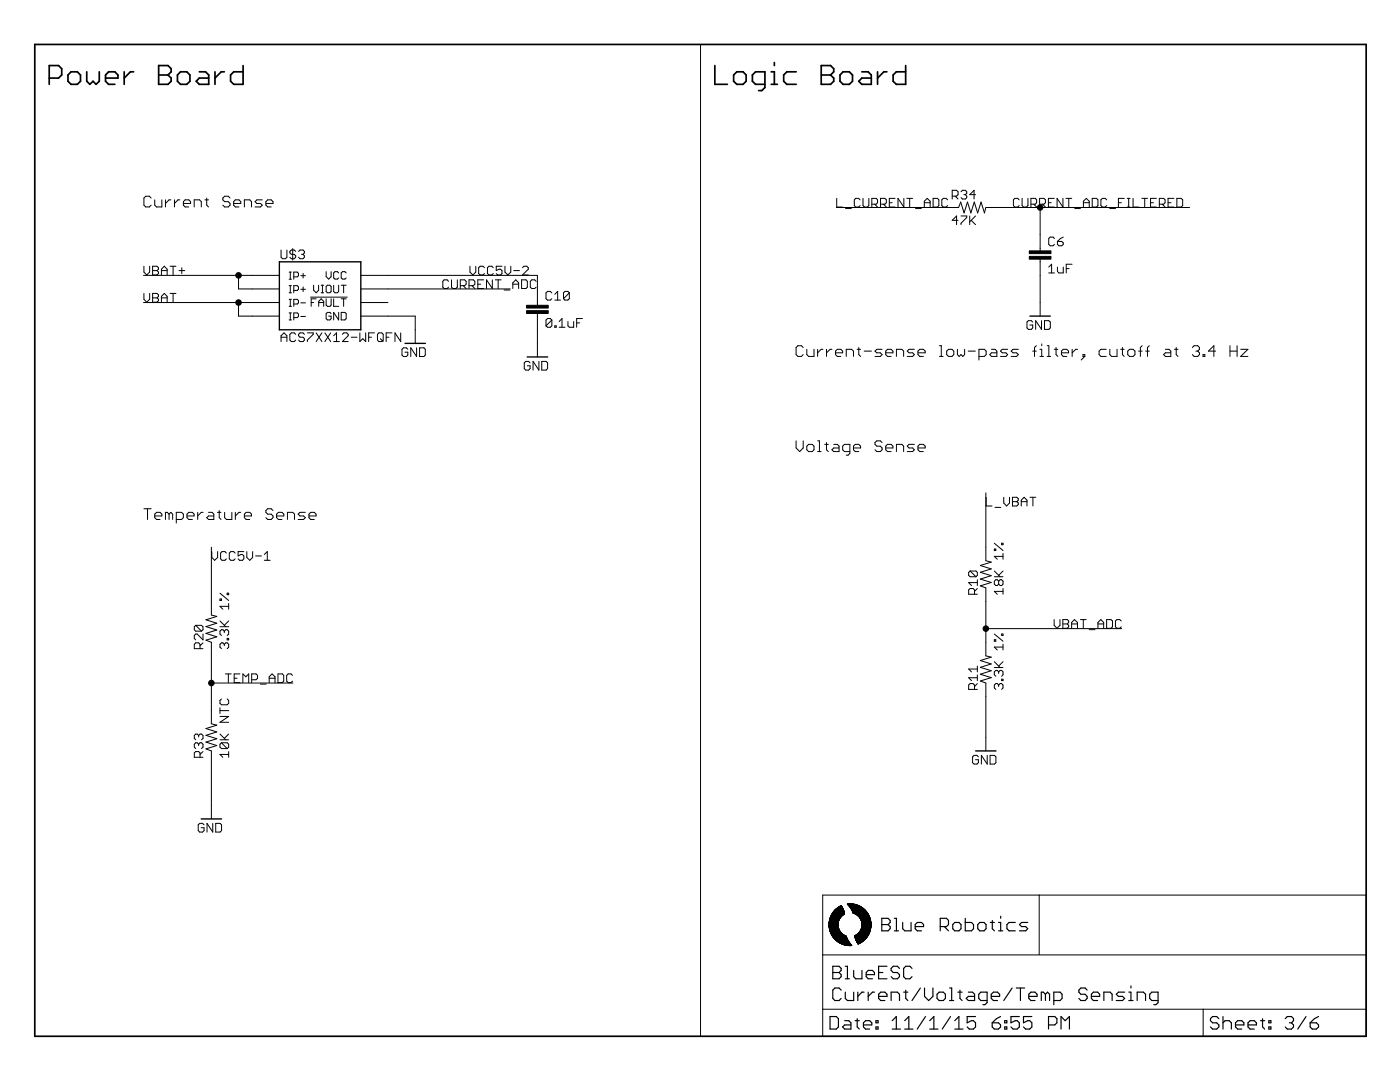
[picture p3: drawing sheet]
<svg xmlns="http://www.w3.org/2000/svg" width="279mm" height="216mm" viewBox="0 0 279 216" stroke-linecap="round" stroke-linejoin="round" font-family="sans-serif">
<g fill="none" stroke="#000" stroke-width=".2">
<path d="M139.8 8.9v197.9M30.2 39.5l-.4-.3h-.7l-.4 .3v1.4l.4 .4h.7l.4-.4M30.9 39.9v1l.3 .4h1.1v-1.4M33 39.9v1.4M34.1 39.9h-.4l-.7 .7M34.8 39.9v1.4M35.9 39.9h-.4l-.7 .7M40.9 39.9h.7M41.3 39.5v1.4l.3 .4M45.9 39.5l-.3-.3h-.8l-.3 .3v.4l.3 .3h.8l.3 .4v.3l-.3 .4h-.8l-.3-.4M52.3 39.9h-1l-.4 .3 .4 .4h.7l.3 .3-.3 .4h-1.1M167 39.6v1.7h1.1"/>
<path d="M171.6 39.9l-.2-.3h-.6l-.3 .3v1.1l.3 .3h.6l.2-.3M172.2 39.6v1.4l.3 .3h.6l.3-.3v-1.4M178.6 39.6h-1.1v1.7h1.1M180.4 39.6v1.7l-1.2-1.7v1.7M181 39.6h1.1M181.5 39.6v1.7M186.2 39.6h.9l.3 .3v1.1l-.3 .3h-.9zM189.1 39.9l-.3-.3h-.5l-.3 .3v1.1l.3 .3h.5l.3-.3M190 39.1h.9l.3-.3v-.5l-.3-.3h-.9v1.7M190.6 39.1l.6 .6M191.8 38.3l.3-.3h.6l.2 .3v.3l-.2 .2M192.4 38.8h.3"/>
<path d="M192.7 38.8l.2 .3v.3l-.2 .3h-.6l-.3-.3M194.7 38.8h-1.2l.9-.8v1.7M203.4 39.9l-.3-.3h-.6l-.3 .3v1.1l.3 .3h.6l.3-.3M204 39.6v1.4l.3 .3h.6l.2-.3v-1.4M210.4 39.6h-1.2v1.7h1.2M212.1 39.6v1.7l-1.1-1.7v1.7M212.7 39.6h1.2M213.3 39.6v1.7M218 39.6h.8l.3 .3v1.1l-.3 .3h-.8zM220.9 39.9l-.3-.3h-.6l-.3 .3v1.1l.3 .3h.6l.3-.3M224.4 39.6h-1.2v1.7M225 39.6h.5"/>
<path d="M225.3 39.6v1.7M226.1 39.6v1.7h1.2M227.9 39.6h1.1M228.5 39.6v1.7M230.8 39.6h-1.2v1.7h1.2M234.3 39.6h-1.2v1.7h1.2M234.9 39.6h.8l.3 .3v1.1l-.3 .3h-.8zM28.6 54.9h27.2M28.7 53.1v1.2l.6 .6 .6-.6v-1.2M28.7 58.5v1.2l.6 .6 .6-.6v-1.2M30.5 53.1h.8l.3 .3v.3l-.3 .3 .3 .3v.3l-.3 .3h-.8zM30.5 58.5h.8l.3 .3v.3l-.3 .3 .3 .3v.3l-.3 .3h-.8z"/>
<path d="M30.5 59.4h.8M30.5 54h.8M32.2 59.4h1.2M32.2 54.9v-1.2l.6-.6 .6 .6v1.2M32.2 54h1.2M34 58.5h1.1M34 53.1h1.1M34.5 53.1v1.8M34.5 58.5v1.8M35.7 54h1.2M36.3 53.4v1.2M36.6 40.6h1.4v-.4l-.3-.3h-.7l-.4 .3v.7l.4 .4h.7"/>
<path d="M38.8 41.3v-1.4h1l.4 .3v1.1M46.6 40.6h1.4v-.4l-.3-.3h-.7l-.4 .3v.7l.4 .4h.7M47.6 54.9v2.8h8.2M48.8 41.3v-1.4h1l.4 .3v1.1M53.1 40.6h1.4v-.4l-.4-.3h-.7l-.3 .3v.7l.3 .4h.7M56.1 49.9v1.4l.3 .3h.6l.3-.3v-1.4M57.7 58.4h.5M57.7 55.7h.5M57.7 54.3h.5M57.7 57h.5M57.7 59.7h.5M57.9 54.3v1.4"/>
<path d="M57.9 57v1.4M57.9 59.7v1.4M58.4 49.6v2.3M58.6 55.2h.7l.3-.2v-.5l-.3-.2h-.7v1.4M58.6 58h.7l.3-.3v-.4l-.3-.3h-.7v1.4M59 50.2l-.3-.3h-.6l-.3 .3v.3l.3 .3h.6l.3 .2v.3l-.3 .3h-.6l-.3-.3M59.6 50.2l.3-.3h.6l.2 .3v.3l-.2 .3M60 55h1M60 57.7h1M60.2 50.8h.3M60.5 50.8l.2 .2v.3l-.2 .3h-.6l-.3-.3M60.5 54.5v1"/>
<path d="M60.5 57.3v.9M62 59.3h7.3M62.6 56.9v1l.5 .5 .5-.5v-1M63.1 59.6h-1v1.5M64.1 58.4h.5M64.1 56.9h.5M64.3 56.9v1.5M65.1 54.2v1l.5 .5 .5-.5v-1M65.1 59.6v1.3l.2 .2h.5l.3-.2v-1.3M65.3 56.9h.5l.3 .3v1l-.3 .2h-.5l-.2-.2v-1zM66.6 56.9v1.3l.2 .2h.5l.3-.2v-1.3M66.6 59.6v1.5h1"/>
<path d="M67.6 54.5l-.3-.3h-.5l-.2 .3v1l.2 .2h.5l.3-.2M68.1 56.9h1M68.1 59.6h1M68.6 56.9v1.5M68.6 59.6v1.5M69.1 54.5l-.3-.3h-.5l-.2 .3v1l.2 .2h.5l.3-.2M72 54.9h35.3v6M72 57.7h29.8M89.5 56.1l-.3-.3h-.6l-.2 .3v1.2l.2 .3h.6l.3-.3M90.1 55.8v1.5l.3 .3h.6l.3-.3v-1.5M91.9 57h.8l.3-.3v-.6l-.3-.3h-.8v1.8M92.4 57l.6 .6"/>
<path d="M93.6 57h.9l.3-.3v-.6l-.3-.3h-.9v1.8M93.8 53.1v1.2l.6 .6 .6-.6v-1.2M94.2 57l.6 .6M95.4 56.7h.5M96.5 55.8h-1.1v1.8h1.1M96.7 53.4l-.3-.3h-.6l-.3 .3v1.2l.3 .3h.6l.3-.3M98.3 55.8v1.8l-1.2-1.8v1.8M98.4 53.4l-.3-.3h-.5l-.3 .3v1.2l.3 .3h.5l.3-.3M98.8 55.8h1.2M99.4 55.8v1.8M100.2 53.1h-1.2v.9l.9-.3 .3 .3v.6l-.3 .3h-.6l-.3-.3M100.6 57.9h1.1"/>
<path d="M100.8 53.1v1.2l.5 .6 .6-.6v-1.2M102.3 56.7h1.2M102.3 57.6v-1.2l.6-.6 .6 .6v1.2M102.5 54h1.2M104.1 55.8h.9l.2 .3v1.2l-.2 .3h-.9zM104.3 53.4l.3-.3h.5l.3 .3v.3l-1.1 1.2h1.1M107 56.1l-.3-.3h-.6l-.3 .3v1.2l.3 .3h.6l.3-.3M110.1 58.4l-.3-.3h-.5l-.3 .3v1.2l.3 .3h.5l.3-.3M110.7 59.9h1.2M110.7 58.7l.6-.6v1.8M113.6 58.4l-.3-.3h-.5l-.3 .3v1.2M113.6 58.4v1.2l-.3 .3h-.5l-.3-.3"/>
<path d="M113.6 58.4l-1.1 1.2M166.9 41.4h24.4l.4-1.1 .7 2.2 .7-2.2 .7 2.2 .6-2.2 .7 2.2 .7-2.2 .7 2.2 .2-1.1h40.7M168.7 41.6h1.2M174 40.7h.9l.2-.3v-.5l-.2-.3h-.9v1.7M174.6 40.7l.5 .6M175.7 40.7h.9l.3-.3v-.5l-.3-.3h-.9v1.7M176.3 40.7l.6 .6M177.5 40.4h.6M182.7 41.6h1.2M184.5 40.4h1.1M184.5 41.3v-1.1l.5-.6 .6 .6v1.1M191.2 44h-1.2l.9-.9v1.7"/>
<path d="M191.8 43.1h1.1v.3l-1.1 1.2v.2M193.5 43.1v1.7M193.8 44l.9 .8M194.7 43.1l-1.2 1.2M205.7 40.7h.9l.3-.3v-.5l-.3-.3h-.9v1.7M206.3 40.7l.6 .6M207.5 40.7h.8l.3-.3v-.5l-.3-.3h-.8v1.7M207.6 41.4v8.7M207.6 51.7v11.4M208.1 40.7l.5 .6M209.2 40.4h.6M209.3 53.3l.6-.6v1.8"/>
<path d="M209.3 54.5h1.1M210.4 47.6l-.2-.3h-.6l-.3 .3v1.1l.3 .3h.6l.2-.3M211 53.3v.9l.3 .3h.9v-1.2M211 48.2h.9l.3 .3v.2l-.3 .3h-.6l-.3-.3zM212.2 47.3l-.6 .3-.6 .6M212.8 53.6h.6M214 52.7h-1.2v1.8M214.5 41.6h1.1M216.2 40.4h1.2M216.2 41.3v-1.1l.6-.6 .6 .6v1.1M221.5 41.6h1.1M223.2 40.4h.6"/>
<path d="M225 41.3h.5M229.6 40.4h.6M231.4 40.7h.8l.3-.3v-.5l-.3-.3h-.8v1.7M231.9 40.7l.6 .6M233.1 40.4h.6M28.6 60.4h27.2M32.2 60.3v-1.2l.6-.6 .6 .6v1.2M47.6 60.4v2.7h8.2M56.1 68.2v-1.2l.6-.6 .6 .6v1.2M56.1 67.3h1.2M57.7 61.1h.5M57.7 63.8h.5"/>
<path d="M57.7 62.4h.5M57.9 62.4v1.4M58.6 60.7h.7l.3-.3v-.4l-.3-.3h-.7v1.4M58.6 63.4h.7l.3-.3v-.4l-.3-.3h-.7v1.4M59 66.7l-.3-.3h-.6l-.3 .3v1.2l.3 .3h.6l.3-.3M60 60.4h1M60 63.1h1M60.7 66.7l-.2-.3h-.6l-.3 .3v.3l.3 .3h.6l.2 .3v.3l-.2 .3h-.6l-.3-.3M61.3 66.4h1.2v.3l-1.2 1.2v.3M62.1 60.4h.5M63.1 66.4l1.1 1.8M63.6 60.4h1"/>
<path d="M63.6 61.1v-1l.5-.5 .5 .5v1M64.2 66.4l-1.1 1.8M64.8 66.4l1.2 1.8M66 66.4l-1.2 1.8M66.1 62.6l-.3-.3h-.5l-.2 .3v1l.2 .2h.5l.3-.2v-.5h-.5M66.6 68.2h1.1M66.6 67l.6-.6v1.8M67.6 62.3v1.5l-1-1.5v1.5M68.1 62.3h.7l.3 .3v1l-.3 .2h-.7zM68.3 66.7l.3-.3h.6l.3 .3v.3l-1.2 1.2h1.2M70.1 67.3h1.1M71.8 66.4v1.8l.6-.6 .6 .6v-1.8"/>
<path d="M72 60.4h5.4M72 63.1h10.9v5.4M73.6 67.3h.5M74.7 66.4h-1.1v1.8M75.6 66.4h.6l.3 .3v1.2l-.3 .3h-.6l-.3-.3v-1.2zM75.9 67.6l.6 .6M77.1 67.3h.5M78.2 66.4h-1.1v1.8M80 66.4v1.8l-1.2-1.8v1.8M81.4 69.7l-.3-.3h-.6l-.3 .3v1.1l.3 .3h.6l.3-.3v-.5h-.6M83.1 69.4v1.7l-1.1-1.7v1.7M83.7 69.4h.9l.3 .3v1.1l-.3 .3h-.9z"/>
<path d="M105.8 72.4l-.3-.3h-.6l-.3 .3v1.2l.3 .3h.6l.3-.3v-.6h-.6M107.3 62.5v8.7M107.5 72.1v1.8l-1.1-1.8v1.8M108.1 72.1h.9l.3 .3v1.2l-.3 .3h-.9zM110.1 63.9l-.3-.3h-.5l-.3 .3v1.1M110.1 63.9v1.1l-.3 .3h-.5l-.3-.3M110.1 63.9l-1.1 1.1M110.7 65h.3v.3h-.3zM111.6 65.3h1.2M111.6 64.2l.6-.6v1.7M113.3 64.2v.8l.3 .3h.9v-1.1M115.1 64.4h.6"/>
<path d="M116.2 63.6h-1.1v1.7M160.3 69.3l-.4-.3h-.7l-.3 .3v1.5l.3 .3h.7l.4-.3M161 69.7v1.1l.4 .3h1.1v-1.4M163.2 69.7v1.4M164.2 69.7h-.3l-.7 .7M165 69.7v1.4M166 69.7h-.3l-.7 .7M166.8 70.4h1.4v-.3l-.4-.4h-.7l-.3 .4v.7l.3 .3h.7M168.9 71.1v-1.4h1.1l.3 .4v1M171 69.7h.7M171.4 69.3v1.5l.3 .3M172.5 70.1h1.4"/>
<path d="M176 69.7h-1l-.4 .4 .4 .3h.7l.3 .4-.3 .3h-1.1M176.8 70.4h1.4v-.3l-.4-.4h-.7l-.3 .4v.7l.3 .3h.7M178.9 71.1v-1.4h1.1l.3 .4v1M182.5 69.7h-1.1l-.3 .4 .3 .3h.7l.4 .4-.4 .3h-1M183.2 70.4h1.4v-.3l-.3-.4h-.7l-.4 .4v.7l.4 .3h.7M187.5 69h.4v2.1M187.5 71.1h.7M188.9 70.1l.4-.4h.7l.4 .4v.7l-.4 .3h-.7l-.4-.3zM191.1 69.7v1.1l.3 .3 .4-.3 .4 .3 .3-.3v-1.1M193.2 70.1h1.4M195.4 71.1h1l.4-.3v-.7l-.4-.4h-1v2.1M197.9 69.7h.7l.3 .4v1h-1l-.4-.3 .4-.4h1"/>
<path d="M201.1 69.7h-1.1l-.3 .4 .3 .3h.7l.4 .4-.4 .3h-1M203.2 69.7h-1l-.4 .4 .4 .3h.7l.3 .4-.3 .3h-1.1M206.1 64.3l-.3-.3h-.6l-.2 .3v1.1l.2 .3h.6l.3-.3v-.5h-.6M206.1 70.1h.7M206.8 69l-.3 .3v1.8M207.5 71.1h.8M207.5 69.7h.4v1.4M207.9 64v1.7l-1.2-1.7v1.7M207.9 68.6v.4M208.4 64h.9l.3 .3v1.1l-.3 .3h-.9zM209 69h.3v2.1M209 71.1h.7"/>
<path d="M210.4 69.7h.7M210.8 69.3v1.5l.3 .3M211.8 70.4h1.5v-.3l-.4-.4h-.7l-.4 .4v.7l.4 .3h.7M214 69.7v1.4M215.1 69.7h-.4l-.7 .7M216.1 70.8h.4v.3h-.4zM216.5 71.1l-.7 .7M220.8 69.7h-1.1l-.3 .4v.7l.3 .3h1.1M221.5 69.7v1.1l.3 .3h1.1v-1.4M223.6 69.7h.7M224 69.3v1.5l.3 .3M225.1 70.1l.3-.4h.7l.4 .4v.7l-.4 .3h-.7l-.3-.3z"/>
<path d="M227.2 70.1h.7M227.9 69l-.3 .3v1.8M228.6 70.1h.8M229.4 69l-.4 .3v1.8M232.6 69.7h.7l.4 .4v1h-1.1l-.4-.3 .4-.4h1.1M234.4 69.7h.7M234.7 69.3v1.5l.4 .3M238 69.3l.3-.3h.7l.4 .3v.4l-.4 .4M238.7 70.1h.3M239 70.1l.4 .3v.4l-.4 .3h-.7l-.3-.3M240.1 70.8h.4v.3h-.4zM242.6 70.1h-1.4l1.1-1.1v2.1"/>
<path d="M245.5 70.1h1.4M245.5 69v2.1M246.9 69v2.1M247.6 69.7h1.4l-1.4 1.4h1.4M158.9 88v1.4l.7 .7 .7-.7v-1.4M161.4 88.7h.7l.4 .3v.7l-.4 .4h-.7l-.4-.4v-.7zM163.2 90.1h.7M163.2 88h.3v2.1M164.6 88.7h.7M165 88.3v1.4l.3 .4M166.4 88.7h.7l.3 .3v1.1h-1l-.4-.4 .4-.3h1M169.6 90.1h-1.1l-.3-.4v-.7l.3-.3h1.1v1.8l-.4 .3h-.3"/>
<path d="M170.3 89.4h1.4v-.4l-.3-.3h-.7l-.4 .3v.7l.4 .4h.7M176 88.3l-.3-.3h-.7l-.4 .3v.4l.4 .3h.7l.3 .4v.3l-.3 .4h-.7l-.4-.4M176.8 89.4h1.4v-.4l-.4-.3h-.7l-.3 .3v.7l.3 .4h.7M178.9 90.1v-1.4h1.1l.3 .3v1.1M182.5 88.7h-1.1l-.3 .3 .3 .4h.7l.4 .3-.4 .4h-1M183.2 89.4h1.4v-.4l-.3-.3h-.7l-.4 .3v.7l.4 .4h.7M196.7 98.3v13.6l1.1 .3-2.2 .6 2.2 .7-2.2 .7 2.2 .7-2.2 .6 2.2 .7-2.2 .7 1.1 .4v13.6l1.1 .2-2.2 .7 2.2 .7-2.2 .7 2.2 .6-2.2 .7 2.2 .7-2.2 .7 1.1 .4v13.5M196.8 99.2v1.8h1.2M200.3 99.2v1.2l.6 .6 .6-.6v-1.2M202.1 99.2h.8l.3 .3v.3l-.3 .3 .3 .3v.3l-.3 .3h-.8zM205.5 99.2h1.2M206.1 99.2v1.8"/>
<path d="M28.7 101.5h1.5M29.4 101.5v2.2M30.9 103h1.4v-.4l-.4-.4h-.7l-.3 .4v.7l.3 .4h.7M33.7 102.6l-.3-.4h-.4v1.5M33.7 102.6v1.1M33.7 102.6l.4-.4 .4 .4v1.1M35.2 103.7h1l.4-.4v-.7l-.4-.4h-1v2.2M37.3 103h1.4v-.4l-.3-.4h-.7l-.4 .4v.7l.4 .4h.7M39.5 102.2v1.5M40.5 102.2h-.3l-.7 .8M41.6 102.2h.7l.4 .4v1.1h-1.1l-.3-.4 .3-.3h1.1M42.2 109.2v13.5l1.1 .3-2.2 .7 2.2 .7-2.2 .6 2.2 .7-2.2 .7 2.2 .7-2.2 .6 1.1 .5v16.2l1.1 .3-2.2 .7 2.2 .6-2.2 .7 2.2 .7-2.2 .7 2.2 .7-2.2 .6 1.1 .4v13.6"/>
<path d="M42.3 110.1v1.1l.5 .6 .6-.6v-1.1M43.4 102.2h.7M43.8 101.9v1.4l.3 .4M43.9 119.5h.3v.3h-.3zM43.9 118.4l1.7 1.4M44.8 102.2v1.1l.4 .4h1.1v-1.5M45.2 110.4l-.3-.3h-.6l-.3 .3v1.1l.3 .3h.6l.3-.3M45.3 118.4h.3v.3h-.3zM46.9 110.4l-.3-.3h-.5l-.3 .3v1.1l.3 .3h.5l.3-.3M47 102.2v1.5M48 102.2h-.3l-.7 .8M48.7 110.1h-1.2v.8l.9-.3 .3 .3v.6l-.3 .3h-.6l-.3-.3"/>
<path d="M48.8 103h1.4v-.4l-.4-.4h-.7l-.3 .4v.7l.3 .4h.7M49.3 110.1v1.1l.5 .6 .6-.6v-1.1M51 110.9h1.2M52.7 111.8h1.2M52.7 110.6l.6-.5v1.7M54.5 101.9l-.4-.4h-.7l-.3 .4v.3l.3 .4h.7l.4 .4v.3l-.4 .4h-.7l-.3-.4M55.2 103h1.4v-.4l-.3-.4h-.7l-.4 .4v.7l.4 .4h.7M57.4 103.7v-1.5h1l.4 .4v1.1M60.9 102.2h-1l-.4 .4 .4 .4h.7l.3 .3-.3 .4h-1.1M61.7 103h1.4v-.4l-.4-.4h-.7l-.3 .4v.7l.3 .4h.7M193.6 113.9l-.3 .3v.6l.3 .3h1.2M193.6 113.9h1.2l.3 .3v.6l-.3 .3"/>
<path d="M193.6 113.9l1.2 1.2M194.5 118.6v-.9l-.3-.3h-.6l-.3 .3v.9h1.8M195.1 117.4l-.6 .6M195.1 116.2h-1.8l.6 .6M195.1 115.7v1.1M198.4 109.6h.3v.3h-.3zM198.4 115.1h1.8M198.4 113.9l1.2 1.2M198.4 108.4l1.8 1.5M198.6 101.2h1.1M199.3 116l.3-.3h.3l.3 .3v.5l-.3 .3h-.3l-.3-.3M199.3 116l-.3-.3h-.3l-.3 .3v.5l.3 .3h.3l.3-.3"/>
<path d="M199.3 116v.5M199.9 108.4h.3v.3h-.3zM200.2 118h-1.8l.6 .6M200.2 110.4v1.2M200.2 117.4v1.2M200.2 113.9l-.9 .9M200.2 111h-1.8l.6 .6M202.1 100.1h.8M203.8 101v-1.2l.6-.6 .6 .6v1.2M203.8 100.1h1.2M39.1 124.8l-.3 .3v.5l.3 .3h1.1M39.1 124.8h1.1l.3 .3v.5l-.3 .3"/>
<path d="M39.1 124.8l1.1 1.1M39.9 129.4v-.8l-.3-.3h-.5l-.3 .3v.8h1.7M40.5 126.5v1.2l-1.2-1.2h-.2l-.3 .3v.6l.3 .3M40.5 128.3l-.6 .5M42.2 136.3h16.3M43.9 125.1h1.7M43.9 123.9l1.2 1.2M44.2 139.5l-.3 .3v.5l.3 .3h1.1l.3-.3v-.5l-.3-.3M44.8 128.6l-.3-.3h-.3l-.3 .3v.5l.3 .3M44.8 125.9l-.3-.3h-.3l-.3 .3v.6l.3 .3M44.8 128.6l.3-.3h.2l.3 .3v.5l-.3 .3M44.8 125.9v.3"/>
<path d="M44.8 128.6v.2M44.8 125.9l.3-.3h.2l.3 .3v.6l-.3 .3M45 134.5h1.1M45.3 127.4h.3v.3h-.3zM45.6 134.5v1.7M45.6 120.4v1.2M45.6 123.9l-.8 .9M45.6 121h-1.7l.6 .6M46.7 135.3h.6M47.9 134.5h-1.2v1.7h1.2M48.5 136.2v-1.7l.6 .5 .5-.5v1.7M50.2 135.6h.9l.3-.3v-.5l-.3-.3h-.9v1.7"/>
<path d="M52 136.5h1.1M53.7 135.3h1.2M53.7 136.2v-1.2l.6-.5 .6 .5v1.2M55.5 134.5h.8l.3 .3v1.1l-.3 .3h-.8zM58.4 134.8l-.3-.3h-.6l-.3 .3v1.1l.3 .3h.6l.3-.3M194.5 137.6v-.9l-.3-.3h-.6l-.3 .3v.9h1.8M195.1 132.9v1.2M195.1 134.7v1.1M195.1 136.4l-.6 .6M195.1 135.2h-1.8l.6 .6M195.1 133.5h-1.8l.6 .6M196.7 125.4h27.2"/>
<path d="M198.4 127.7h.3v.3h-.3zM198.4 133.2h1.8M198.4 132l1.2 1.2M198.4 126.5l1.8 1.5M199.3 134.1l.3-.3h.3l.3 .3v.5l-.3 .3M199.3 136.7l.3-.3h.3l.3 .3v.6l-.3 .3M199.3 134.1l-.3-.3h-.3l-.3 .3v.5l.3 .3M199.3 136.7l-.3-.3h-.3l-.3 .3v.6l.3 .3M199.3 134.1v.3M199.3 136.7v.3M199.9 126.5h.3v.3h-.3zM199.9 135.5h.3v.3h-.3z"/>
<path d="M200.2 128.5v1.2M200.2 132l-.9 .9M200.2 129.1h-1.8l.6 .6M210.4 123.6v1.2l.5 .6 .6-.6v-1.2M212.1 123.6h.9l.3 .3v.3l-.3 .3 .3 .3v.3l-.3 .3h-.9zM212.1 124.5h.9M213.9 124.5h1.1M213.9 125.4v-1.2l.5-.6 .6 .6v1.2M215.6 123.6h1.2M216.2 123.6v1.8M217.4 125.6h1.1M219.1 125.4v-1.2l.6-.6 .6 .6v1.2"/>
<path d="M219.1 124.5h1.2M220.9 123.6h.8l.3 .3v1.2l-.3 .3h-.8zM223.8 123.9l-.3-.3h-.6l-.3 .3v1.2l.3 .3h.6l.3-.3M39.6 148.5l-.3-.3h-.2l-.3 .3v.6l.3 .3M39.6 148.5l.3-.3h.3l.3 .3v.6l-.3 .3M39.6 146.7l-.3-.2h-.2l-.3 .2v.6l.3 .3M39.6 146.7l.3-.2h.3l.3 .2v.6l-.3 .3M39.6 146.7v.3M39.6 148.5v.3M39.9 151.1v-.9l-.3-.2h-.5l-.3 .2v.9h1.7M40.5 150l-.6 .5M43.9 141.2v1.2"/>
<path d="M43.9 147.6h1.7M43.9 146.5l1.2 1.1M43.9 143h1.7l-1.7 1.1h1.7M43.9 141.8h1.7M44.2 148.2l-.3 .3v.6l.3 .3h1.1M44.2 148.2h1.1l.3 .3v.6l-.3 .3M44.2 148.2l1.1 1.2M45.6 150v1.1M45.6 150.5h-1.7l.6 .6M45.6 146.5l-.8 .8M195.3 151l-.3-.3h-.6l-.3 .3v1.2l.3 .3h.6l.3-.3v-.6h-.6M197 150.7v1.8l-1.1-1.8v1.8"/>
<path d="M197.6 150.7h.9l.3 .3v1.2l-.3 .3h-.9zM40.7 164.6l-.3-.3h-.5l-.3 .3v1.1l.3 .3h.5l.3-.3v-.5h-.6M42.5 164.3v1.7l-1.2-1.7v1.7M43.1 164.3h.8l.3 .3v1.1l-.3 .3h-.8zM164.2 178.6h108.4v28.2h-108.4zM207.4 178.6v11.9M164.2 190.5h108.4M165.5 184.9h1.8M165.5 184.8h1.8M165.5 184.7h1.8M165.5 184.6h1.8M165.5 184.5h1.8"/>
<path d="M165.5 184.4h1.8M165.5 184.3h1.8M165.5 184.2h1.8M165.5 184.1h1.8M165.5 185.1h1.8M165.5 185l1.8 .1M165.5 185h1.8M165.5 184h1.8M165.5 183.9h1.8M165.5 185.2h1.8M165.5 183.8h1.8M165.5 185.3h1.9"/>
<path d="M165.5 185.2l1.9 .1M165.5 183.8h1.9M165.5 183.7h1.9M165.5 185.4l1.9 .1M165.5 185.4h1.9M165.5 183.6h1.9M165.6 185.5h1.9M165.6 185.6l2 .1M165.6 185.6h1.9M165.6 183.5h1.9M165.6 185.7h2M165.6 185.7l2 .1"/>
<path d="M165.7 185.8h1.9M165.7 185.9h2M165.7 185.8h2M165.7 183.2h1.9M165.7 185.9l2.1 .1M165.7 183.1h2M165.7 186l2.1 .1M165.7 186h2.1M165.8 186.1h2.1M165.8 186.1l2.1 .1M165.8 186.2h2.2M165.8 182.8h2.2"/>
<path d="M165.8 186.2l2.2 .1M165.8 186.3h2.2M165.9 186.3l2.2 .1M165.9 186.4h2.3M165.9 186.4l2.4 .1M165.9 186.5h2.4M166 186.5h2.4M166 186.6l2.6 .1M166 186.6h2.5M166.1 186.7h2.6M166.1 182.4h2.5M166.1 182.3h2.5"/>
<path d="M166.1 186.7l2.7 .1M166.1 182.3h2.4M166.1 186.8h2.8M166.1 182.2h2.4M166.2 186.8h2.7M166.2 182.2h2.3M166.2 186.9h2.7M166.2 182.1h2.3M166.2 186.9l2.7 .1M166.3 187h2.6M166.3 182h2.2M166.3 187h2.7"/>
<path d="M166.3 187.1h2.7M166.3 181.9h2.2M166.4 187.1h2.6M166.4 187.2h2.6M166.4 181.9h2M166.4 181.8h2M166.5 187.2h2.5M166.5 181.8h1.9M166.5 187.3h2.6M166.5 181.7h1.9M166.6 187.4h2.5M166.6 181.7h1.8"/>
<path d="M166.6 181.6h1.8M166.6 187.4l2.5 .1M166.6 181.6h1.7M166.7 187.5h2.5M166.7 181.5h1.6M166.8 187.5h2.4M166.8 181.5h1.5M166.8 187.6h2.4M166.8 181.4h1.5M166.9 187.6h2.3M166.9 181.4h1.4M166.9 187.7h2.4"/>
<path d="M166.9 181.3h1.4M167 181.3h1.2M167 187.8h2.4M167 181.2h1.2M167.1 187.8l2.3 .1M167.1 187.9h2.3M167.1 181.1h1M167.2 181.1h.9M167.2 187.9h2.2M167.3 188h2.2M167.3 184.2l-1.8 .1M167.3 184l-1.8 .1"/>
<path d="M167.3 183.9h-1.8M167.3 181h.8M167.4 183.7h-1.9M167.4 188.1h2.1M167.4 183.6l-1.9 .1M167.4 181h.6M167.5 183.5l-2 .1M167.5 180.9h.5M167.5 183.5h-1.9M167.5 188.1l2.1 .1M167.5 183.4h-1.9M167.6 183.3l-2 .1"/>
<path d="M167.6 180.9h.4M167.6 188.2h2M167.6 183.3h-2M167.6 183.2l-1.9 .1M167.7 180.8h.3M167.7 188.2h2M167.7 183.1l-2 .1M167.7 180.8h.2M167.8 183l-2.1 .1M167.8 188.3h1.9M167.8 183h-2.1M167.9 182.9l-2.2 .1"/>
<path d="M167.9 180.7h.1M167.9 182.9h-2.1M167.9 188.3l1.8 .1M167.9 182.8l-2.1 .1M168 188.4h1.8M168 182.8h-2.2M168.1 182.7h-2.2M168.1 188.4h1.7M168.1 182.6l-2.2 .1M168.2 182.6h-2.3M168.3 188.5h1.6M168.3 182.5l-2.4 .1"/>
<path d="M168.4 182.5h-2.5M168.5 188.5h1.4M168.5 182.4l-2.5 .1M168.6 182.4h-2.6M168.6 188.6h1.3M168.9 188.6l1.1 .1M169.1 180.4h1.2M169.1 180.4h1.5M169.2 180.4l1.5 .1M169.2 180.5h1.7M169.2 188.7h.8M169.2 180.6h1.9"/>
<path d="M169.3 180.6h1.9M169.4 180.7h1.9M169.4 180.7h2M169.4 180.7l2.2 .1M169.5 180.8h2.1M169.5 180.8l2.2 .1M169.5 180.9h2.3M169.6 181h2.3M169.7 181l2.3 .1M169.7 181.1h2.4M169.7 181.1l2.4 .1M169.8 181.2h2.4"/>
<path d="M169.8 181.3h2.5M169.8 181.3h2.6M169.9 181.4h2.6M169.9 181.4h2.5M169.9 181.4l2.6 .1M169.9 181.5h2.7M170 181.5l2.6 .1M170 181.6h2.7M170 181.7h2.7M170.1 181.7h2.7M170.1 181.7l2.7 .1M170.1 181.8h2.7"/>
<path d="M170.1 181.8l2.8 .1M170.2 181.9l2.8 .1M170.2 181.9h2.7M170.2 182h2.8M170.2 182.1l2.9 .1M170.2 182.1h2.9M170.2 182.1h2.8M170.2 182.2h2.9M170.4 182.2l2.8 .1M170.5 182.3h2.7M170.6 186.8h2.6M170.6 186.7h2.6"/>
<path d="M170.6 186.8h2.5M170.6 187h2.4M170.6 186.9h2.4M170.6 182.4h2.6M170.7 187.2h2.2M170.7 187.1h2.2M170.7 187.2h2.1M170.7 187.3h2.1M170.7 182.4h2.5M170.8 186.6h2.5M170.8 182.4l2.5 .1M170.8 187.6h1.7"/>
<path d="M170.9 187.7h1.4M170.9 187.8h1.4M170.9 182.5h2.4M170.9 186.5h2.4M171 187.9h1.1M171 182.5h2.3M171 188h1M171 188h.9M171 186.5h2.4M171 182.6h2.4M171.1 188.1h.7M171.1 182.6h2.3"/>
<path d="M171.2 188.3h.3M171.2 182.7h2.2M171.2 182.8h2.3M171.3 182.8h2.2M171.3 182.8l2.2 .1M171.4 188.3l-.2 .1M171.4 182.9h2.1M171.4 182.9l2.1 .1M171.4 186.1h2.1M171.5 183h2M171.5 186h2M171.5 183h2.1"/>
<path d="M171.6 183.1h2M171.6 188.2l-.4 .1M171.6 185.9h2M171.6 185.8h2M171.6 183.2h2M171.7 188.2h-.6M171.7 183.3h2M171.7 185.7h2M171.7 183.4h2M171.8 185.6h1.9M171.8 185.5h1.9M171.8 183.5h1.9"/>
<path d="M171.8 183.5l1.9 .1M171.9 188.1h-.8M171.9 185.4h1.8M171.9 183.6h1.8M171.9 185.3h1.8M171.9 183.7h1.8M171.9 185.2h1.9M171.9 183.8l1.9 .1M171.9 183.8h1.9M171.9 183.7h1.9M171.9 185.1h1.9M171.9 183.9h1.9"/>
<path d="M172 185.1h1.8M172 183.9h1.8M172 185h1.8M172 184.9h1.8M172 184.1h1.8M172 184h1.8M172 184.8h1.8M172 184.2h1.8M172 184.7h1.8M172 184.6h1.8M172 184.5h1.8M172 184.4h1.8"/>
<path d="M172 184.3h1.8M172.1 187.9l-1.1 .1M172.2 187.8l-1.3 .1M172.4 187.7h-1.5M172.4 187.6l-1.5 .1M172.5 187.5l-1.7 .1M172.6 187.5h-1.8M172.7 187.4l-1.9 .1M172.7 187.4h-1.9M172.7 187.3l-2 .1M172.9 187.1h-2.3M173 187l-2.4 .1"/>
<path d="M173.1 186.9h-2.5M173.2 186.7h-2.6M173.2 186.6l-2.5 .1M173.3 186.5l-2.4 .1M173.4 186.4h-2.3M173.4 186.3l-2.2 .1M173.4 186.3h-2.2M173.5 186.2l-2.2 .1M173.5 186.2h-2.2M173.5 186.1l-2.1 .1M173.5 186.1h-2.1M173.6 185.9l-2.1 .1"/>
<path d="M173.6 185.8h-2M173.7 185.7l-2 .1M173.7 185.5h-1.9M173.7 185.4l-1.9 .1M173.8 185.2h-1.9M173.8 185.1h-1.9M173.8 184.9l-1.8 .1M164.2 201.4h108.4M240.1 201.4v5.4"/>
</g>
<g fill="none" stroke="#000" stroke-width=".34">
<path d="M6.9 8.9h265.7v197.9h-265.7zM9.8 15.6h1.9l.6-.6v-1.3l-.6-.6h-1.9v3.7M14.2 14.3h1.2l.7 .7v1.2l-.7 .6h-1.2l-.6-.6v-1.2zM17.3 14.3v1.9l.6 .6 .7-.6 .6 .6 .6-.6v-1.9M21.1 15.6h2.4v-.6l-.6-.7h-1.2l-.6 .7v1.2l.6 .6h1.2M24.8 14.3v2.5M26.7 14.3h-.7l-1.2 1.3M31.7 13.1h1.8l.7 .6v.6l-.7 .7 .7 .6v.6l-.7 .6h-1.8zM31.7 15h1.8M36 14.3h1.3l.6 .7v1.2l-.6 .6h-1.3l-.6-.6v-1.2zM39.8 14.3h1.2l.7 .7v1.8h-1.9l-.6-.6 .6-.6h1.9M42.9 14.3v2.5"/>
<path d="M44.8 14.3h-.6l-1.3 1.3M48.5 13.1v3.7h-1.8l-.7-.6v-1.2l.7-.7h1.8M142.7 13.1v3.7h2.5M146.4 15l.6-.7h1.3l.6 .7v1.2l-.6 .6h-1.3l-.6-.6zM152.7 16.8h-1.9l-.6-.6v-1.2l.6-.7h1.9v3.2l-.7 .6h-.6M153.9 16.8h1.3M153.9 14.3h.6v2.5M154.5 12.5v.6M158.9 14.3h-1.9l-.6 .7v1.2l.6 .6h1.9M163.9 13.1h1.9l.6 .6v.6l-.6 .7 .6 .6v.6l-.6 .6h-1.9zM163.9 15h1.9M168.3 14.3h1.2l.6 .7v1.2l-.6 .6h-1.2l-.7-.6v-1.2z"/>
<path d="M172 14.3h1.2l.7 .7v1.8h-1.9l-.6-.6 .6-.6h1.9M175.1 14.3v2.5M177 14.3h-.6l-1.3 1.3M180.7 13.1v3.7h-1.8l-.7-.6v-1.2l.7-.7h1.8"/>
</g>
<g fill="none" stroke="#000" stroke-width=".23">
<path d="M166.2 192.8h1.2l.5 .4v.4l-.5 .5 .5 .4v.4l-.5 .4h-1.2zM166.2 194.1h1.2M167.9 197.6l-.5-.5h-.8l-.4 .5v1.6l.4 .4h.8l.5-.4M168.7 192.8h.4v2.5M168.7 195.3h.8M168.7 198v1.2l.4 .4h1.3v-1.6M170.4 193.6v1.3l.4 .4h1.2v-1.7M171.2 198v1.6M172.4 198h-.4l-.8 .8M172.9 194.5h1.6v-.4l-.4-.5h-.8l-.4 .5v.8l.4 .4h.8M173.3 198v1.6M174.5 198h-.4l-.8 .8"/>
<path d="M175.3 194.1h.9M175.3 198.8h1.7v-.4l-.4-.4h-.8l-.5 .4v.8l.5 .4h.8M176 183.2h1.2l.5 .5v.4l-.5 .4 .5 .4v.4l-.5 .4h-1.2zM176 184.5h1.2M177 192.8h-1.7v2.5h1.7M177.8 199.6v-1.6h1.3l.4 .4v1.2M178.5 183.2h.4v2.5M178.5 185.7h.8M179.5 193.2l-.4-.4h-.8l-.5 .4v.4l.5 .5h.8l.4 .4v.4l-.4 .4h-.8l-.5-.4M180.1 184.1v1.2l.5 .4h1.2v-1.6M180.3 198h.9M180.8 197.6v1.6l.4 .4"/>
<path d="M182 193.2l-.4-.4h-.8l-.5 .4v1.7l.5 .4h.8l.4-.4M182.6 184.9h1.7v-.4l-.4-.4h-.8l-.5 .4v.8l.5 .4h.8M183.7 197.1l-1.7 2.5M184.5 197.1v1.7l.8 .8 .9-.8v-1.7M187 198.4l.4-.4h.9l.4 .4v.8l-.4 .4h-.9l-.4-.4zM187.6 184.9h1.3l.4-.4v-.8l-.4-.5h-1.3v2.5M188.5 184.9l.8 .8M189.5 197.1h.4v2.5M189.5 199.6h.8M190.5 184.1h.9l.4 .4v.8l-.4 .4h-.9l-.4-.4v-.8zM191.2 198h.8M191.6 197.6v1.6l.4 .4"/>
<path d="M192.6 183.2v2.5h1.3l.4-.4v-.8l-.4-.4h-1.3M193.3 198h.8l.4 .4v1.2h-1.2l-.5-.4 .5-.4h1.2M195.5 184.1h.9l.4 .4v.8l-.4 .4h-.9l-.4-.4v-.8zM197 199.6h-1.3l-.4-.4v-.8l.4-.4h1.3v2.1l-.4 .4h-.4M197.6 184.1h.9M197.8 198.8h1.7v-.4l-.4-.4h-.9l-.4 .4v.8l.4 .4h.9M198 183.7v1.6l.5 .4M199.3 185.7h.8M199.3 184.1h.4v1.6M199.7 182.8v.4M202 197.1l-1.7 2.5M202.6 184.1h-1.2l-.4 .4v.8l.4 .4h1.2"/>
<path d="M202.8 197.1h1.7M203.6 197.1v2.5M205.1 184.1h-1.2l-.4 .4 .4 .4h.8l.4 .4-.4 .4h-1.2M205.3 198.8h1.7v-.4l-.4-.4h-.9l-.4 .4v.8l.4 .4h.9M208.6 198.4l-.4-.4h-.4v1.6M208.6 198.4v1.2M208.6 198.4l.5-.4 .4 .4v1.2M210.3 199.6h1.3l.4-.4v-.8l-.4-.4h-1.3v2.5M217 197.6l-.4-.5h-.9l-.4 .5v.4l.4 .4h.9l.4 .4v.4l-.4 .4h-.9l-.4-.4M217.8 198.8h1.7v-.4l-.4-.4h-.9l-.4 .4v.8l.4 .4h.9M220.3 199.6v-1.6h1.3l.4 .4v1.2M224.5 198h-1.3l-.4 .4 .4 .4h.8l.5 .4-.5 .4h-1.2"/>
<path d="M225.3 199.6h.8M225.3 198h.4v1.6M225.7 196.7v.4M226.9 199.6v-1.6h1.3l.4 .4v1.2M231.1 199.6h-1.2l-.5-.4v-.8l.5-.4h1.2v2.1l-.4 .4h-.4M165.7 202.8h1.2l.4 .5v1.6l-.4 .4h-1.2zM168.6 203.7h.8l.4 .4v1.2h-1.2l-.5-.4 .5-.4h1.2M170.6 203.7h.9M171.1 203.3v1.6l.4 .4M172.3 204.5h1.7v-.4l-.4-.4h-.9l-.4 .4v.8l.4 .4h.9M174.8 204.9h.4v.4h-.4zM174.8 203.7h.4v.4h-.4z"/>
<path d="M178.1 205.3h1.6M178.1 203.7l.8-.9v2.5M180.6 205.3h1.6M180.6 203.7l.8-.9v2.5M184.7 202.8l-1.7 2.5M185.5 205.3h1.7M185.5 203.7l.9-.9v2.5M189.7 202.8l-1.7 2.5M190.5 205.3h1.7M190.5 203.7l.9-.9v2.5M194.7 202.8h-1.7v1.3l.9-.4h.4l.4 .4v.8l-.4 .4h-.9l-.4-.4M198 204.1h1.3l.4 .4v.4l-.4 .4h-.9l-.4-.4z"/>
<path d="M199.7 202.8l-.8 .5-.9 .8M200.5 204.9h.4v.4h-.4zM200.5 203.7h.4v.4h-.4zM203.4 202.8h-1.6v1.3l.8-.4h.4l.4 .4v.8l-.4 .4h-.8l-.4-.4M205.9 202.8h-1.6v1.3l.8-.4h.4l.4 .4v.8l-.4 .4h-.8l-.4-.4M209.3 204.5h1.2l.4-.4v-.8l-.4-.5h-1.2v2.5M211.8 205.3v-2.5l.8 .9 .8-.9v2.5M243.2 203.3l-.4-.5h-.8l-.4 .5v.4l.4 .4h.8l.4 .4v.4l-.4 .4h-.8l-.4-.4M244.1 204.1l.4-.4h.8l.4 .4v1.2M244.1 202.8v2.5M246.6 204.5h1.6v-.4l-.4-.4h-.8l-.4 .4v.8l.4 .4h.8M249.1 204.5h1.6v-.4l-.4-.4h-.8l-.4 .4v.8l.4 .4h.8"/>
<path d="M251.6 203.7h.8M252 203.3v1.6l.4 .4M253.2 204.9h.4v.4h-.4zM253.2 203.7h.4v.4h-.4zM256.5 203.3l.4-.5h.8l.4 .5v.4l-.4 .4M257.3 204.1h.4M257.7 204.1l.4 .4v.4l-.4 .4h-.8l-.4-.4M260.6 202.8l-1.6 2.5M261.5 204.1h1.2l.4 .4v.4l-.4 .4h-.8l-.4-.4zM263.1 202.8l-.8 .5-.8 .8"/>
</g>
<path d="M205.4 51.2h4.3v.5h-4.3zM205.4 50.1h4.3v.5h-4.3zM105.1 62h4.3v.5h-4.3zM105.1 60.9h4.3v.6h-4.3z" fill="#000" stroke="#000" stroke-width=".2"/>
<path d="M55.8 52.2h16.2v13.6h-16.2zM80.8 68.5h4.1M105.2 71.2h4.1M205.5 63.1h4.1M194.7 149.8h4.1M40.2 163.4h4" fill="none" stroke="#000" stroke-width=".28"/>
<g fill="#000" stroke="#000" stroke-width=".2">
<circle cx="47.6" cy="54.9" r=".55"/>
<circle cx="207.6" cy="41.4" r=".55"/>
<circle cx="47.6" cy="60.4" r=".55"/>
<circle cx="42.2" cy="136.3" r=".55"/>
<circle cx="196.7" cy="125.4" r=".55"/>
</g>
</svg>
